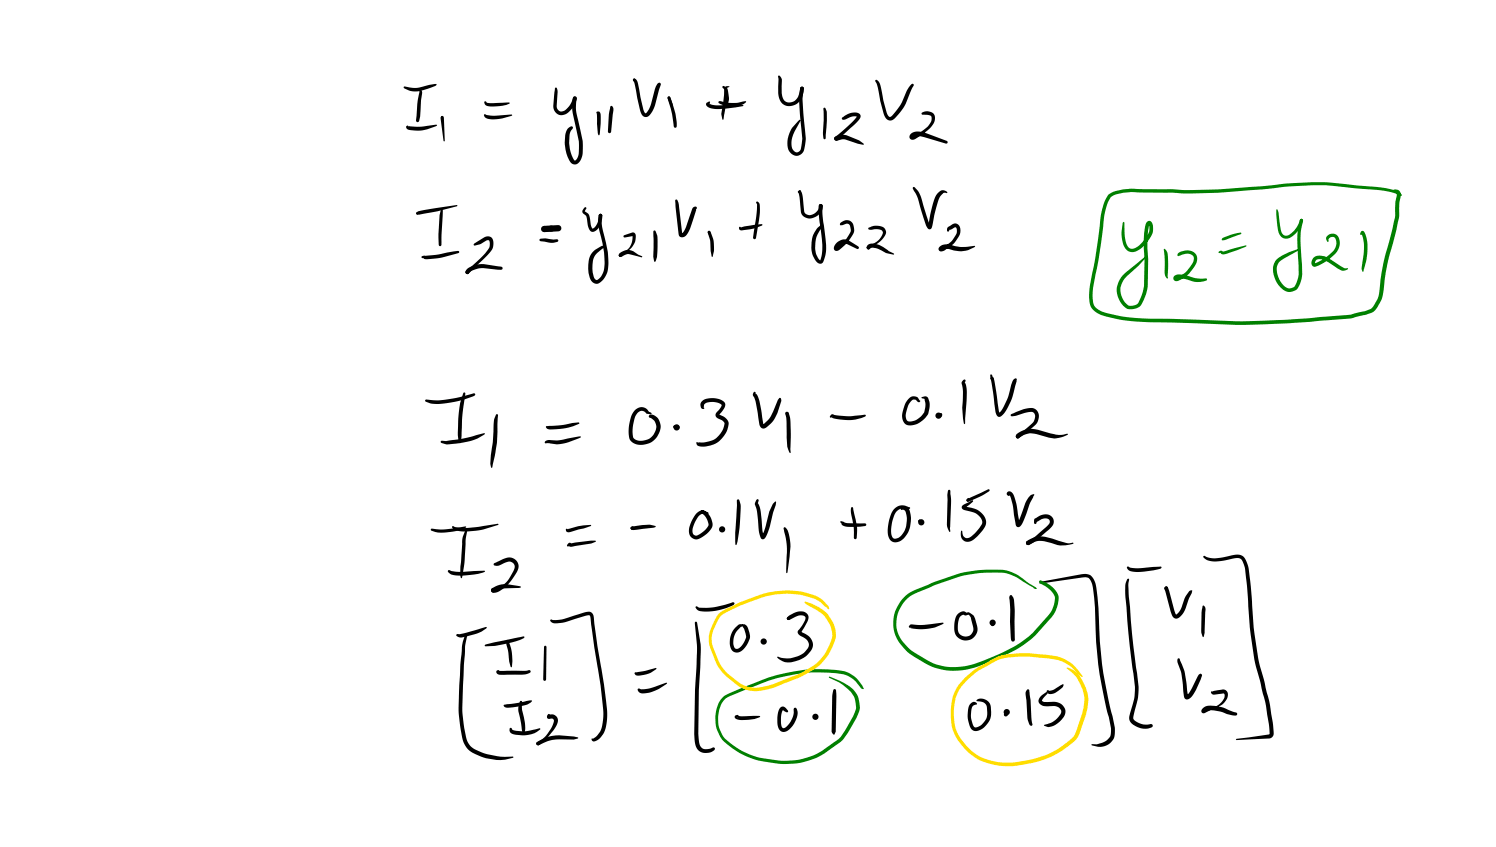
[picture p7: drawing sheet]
<svg xmlns="http://www.w3.org/2000/svg" width="449mm" height="254mm" viewBox="0 0 449 254" stroke-linecap="round" stroke-linejoin="round" font-family="sans-serif">
<g fill="#000">
<path d="M121.1 26l3.9 .4 3.8-.9 2-.3 .2 .2-.4 .4-1.6 .6a8.8 8.8 0 0 1-6.3 .7l-1.4-.6zM121.9 37.8l.5-.1 .1 .4 .1-.3 3.4 .2 4.9-.6 .2 .2-3 1.2a7.4 7.4 0 0 1-6.2-.3zM125.6 26.7a1.05 1.05 0 0 1 1 .9l-.4 5.1a6.5 6.5 0 0 1-.6 3.8h-.7l-.1-.3 .4-5.4 .6-3.2zM132.3 34.9l.3-.1 .4 .2-.1 .5-.6-.2zM132.3 34.9h.6l.2 .4 .3 7-.2 .1-.2-.1-.9-6.9zM145.2 34.3l2.6 .4 5.7-.4 .2 .2-3.1 1a6.2 6.2 0 0 1-5.2-.4zM145.3 30.4l.3-.1 .5 .5 1 .1 5.6-.2 .2 .2-.1 .2a10.2 10.2 0 0 1-7 .5l-.4-.5zM166.5 26.3l.3-.1a2.25 2.25 0 0 1 .4 2.2l-.2 3.4a1.59 1.59 0 0 0 1.1 1.6 1.59 1.59 0 0 0 1.9-.8 8.2 8.2 0 0 0 2.1-3.6l.7 .1 .2 .5a6.4 6.4 0 0 1-4.4 4.9 2.56 2.56 0 0 1-2.6-2.8zM172.1 29l.3-.1 .4 .2 .2 .5a12 12 0 0 0 .4 6.3l1.4 6.3v3.4a3.4 3.4 0 0 1-2.4 3.7l-.8-.2a4.2 4.2 0 0 1-1.7-3.1 9.5 9.5 0 0 1 .2-7.1 1.66 1.66 0 0 1 1.7-.9l.1 .3-1 1.6a11.6 11.6 0 0 0 1.2 7.9l.4 .3a2.72 2.72 0 0 0 1.1-2.2v-3.5l-1.3-6.2a12 12 0 0 1-.2-7.2zM179 33.5l.2-.1a.83 .83 0 0 1 1 1.1v2.6l-.3 2.9-.2 .6-.4-.6-.2-2.9-.1-2.9 .2-.1-.3-.3zM183.1 31.8a.87 .87 0 0 1 .9 1.3l-.7 6.4-.5 .5-.3-.2-.2-.4 .3-5.1zM189.9 23.8l.6-.1-.1 .6h-.5z"/>
<path d="M190.1 23.6l.4 .1 .1 .2-.2 .4-.4-.1-.1-.3zM190 23.7h.6l.6 .9 1.8 8.3 .4 .9 .3 .2a4.6 4.6 0 0 0 1.6-2.9l1.4-5.2 .6-.9 .4-.2 .5 .5-1.7 6.2a5 5 0 0 1-2.6 3.6 1.87 1.87 0 0 1-1.9-2l-1.7-8.1-.5-1.1zM200.4 29l.2-.1 .5 .4a22.3 22.3 0 0 1 1.9 8.6l-.5 .4-.4-.4-.5-3.7-1.3-4.7zM200.4 29l.2-.1 .4 .3 .8 2.1-.1 .3-.3 .1-.3-.2-.9-2.1zM211.9 30.8l.9-.4 .2 .3-.3 .8 .1-.4a5.7 5.7 0 0 0 4.1 .4h5.9l.2 .1a32.9 32.9 0 0 1-8.3 1.1l-1.5-.2-1.1-.6a.77 .77 0 0 1-.2-1.1zM215.6 30.4l4.3 .5 1.3-.1 2.4-.5 .2 .2-.7 .7-1.2 .5-2.5 .3-1.8-.3-1.6-.5-.4-.3zM216.7 25.9a1.57 1.57 0 0 1 1.7 1.6l.2 2.5-.7 2.5-.3-.5 .1-2.5-.3-2.1-.2-.6-.6-.7zM217.6 26l1.2-.1-.7 .5v.3a44.3 44.3 0 0 1-1.1 9.1l-.2 .2-.1-.2a6.6 6.6 0 0 1 .1-4.4l.5-4.8zM233.5 22.7l.5 .1a2.13 2.13 0 0 1 .5 2v3.1a2.38 2.38 0 0 0 2.5 2.8 3.8 3.8 0 0 0 3-4.2l.6-.5a1.49 1.49 0 0 1 .3 2.1 4 4 0 0 1-6.4 2.8l-.7-1.2-.3-1.5zM240.2 26.1h.8l.1 .6a22.3 22.3 0 0 0 0 8.4l.6 6.4-.3 2.3a2.75 2.75 0 0 1-2.3 2.9 3 3 0 0 1-2.9-3.1l.3-2.9a9.1 9.1 0 0 1 3.3-4.7l.1-.1 .2 .3-1.6 2.8a6.1 6.1 0 0 0-.7 5.8l.2 .3a1.21 1.21 0 0 0 1.3 .6 1.21 1.21 0 0 0 .9-1.1l.5-3-.8-7.5a19 19 0 0 1 .3-8zM247.1 32.4l.2-.1 .3 .2a6 6 0 0 1 .4 3.9l-.3 5-.4 .4-.3-.3-.1-1.1zM252.6 35.3l1.7-1.1a2.7 2.7 0 0 1 3.8 .5l-.2 .8-1.1 1.4-5.6 5.2-.4 .1-.4-.2-.1-.8 4.2-3.5 2.6-2.9v.2h-1.5l-2.7 .9-.3-.1z"/>
<path d="M262.6 24a1.68 1.68 0 0 1 1.5 1.5l1.8 8.2 .6 1.1 .6 .3a9.6 9.6 0 0 0 3.1-3.8 18.8 18.8 0 0 1 2.8-5.6l.7-.6 .4 .4-2.4 5.6a11.1 11.1 0 0 1-4.4 5 2.17 2.17 0 0 1-2.3-2.2l-1-3.6-.7-4.2-.8-1.9zM276.5 33.8a2.41 2.41 0 0 1 3.9 1.4 4.7 4.7 0 0 1-2.1 3.9 12.3 12.3 0 0 1-4.4 2.8 1.09 1.09 0 0 1-1.1-1.1 1.09 1.09 0 0 1 1-1.1 4.7 4.7 0 0 1 3.7 .1l6.5 2.4 .3 .5-.2 .3-.4 .1-7.6-2.2-1.2-.1-.8 .4-.2-.5a8 8 0 0 0 4.2-2.6 2.93 2.93 0 0 0 1.2-3.2l-1-.4-1.5-.1-.3-.1zM239.4 57.3l.7-.2-.2 .6v-.6l.4 .3 .3 .6 .6 5.5a2.07 2.07 0 0 0 3.5 .2 2.11 2.11 0 0 0 .9-1.8l.2-.6 .4-.1a1.43 1.43 0 0 1 .2 2.2 3.6 3.6 0 0 1-5.8 1l-.4-.8-.4-4.4-.1-1.2-.4-.4zM250.4 41.1l1.9-.6 1.6 .1 3.8 1.5 1.5 1.1-.2 .2-1.7-.3-4.1-1.3-2.4 .4-.4-.2-.2-.4zM273.9 56.1l.5 .1 .5 .6a10.1 10.1 0 0 1 2.1 4.8l1.7 5.6 .4 .6-.7 .1 1-5.2a7.9 7.9 0 0 1 2.6-5.4 1.65 1.65 0 0 1 2.2 .4l-.2 .2h-1a5.1 5.1 0 0 0-1.7 2.6l-1.6 7.2a.87 .87 0 0 1-.7 1.1 .87 .87 0 0 1-1-.8l-2.7-8.6-1.5-2.9zM125 63.7l.5-.4 3.8-.7 7.7-1.1 .2 .2a49.1 49.1 0 0 1-9.7 2.3l-2.3 .3-.4-.3zM125 63.8h.5v.4h-.6zM126.5 76.9l4.7-.5 6.2-1.2 .4 .4-.3 .3-6.6 1.6-3.3 .2-1.1-.4zM132.3 62.9h.4l.1 .2-.4 10.3-.4 .4-.4-.4-.1-3.1 .4-5.8zM142.2 73l3.1-1.9a1.77 1.77 0 0 1 2.1 .1 1.77 1.77 0 0 1 .6 1.9l-.3 1.6-1.3 1.6-5.8 5.8-.4 .1-.4-.2-.1-.7 5.8-5.3a3.5 3.5 0 0 0 1.4-3.5l-.2-.4-.6-.1-2.1 1.3-1.6 .4-.4-.4zM161.9 71.7l1.7-.2 2.4 .3 1.1-.1 .4 .4-.4 .4a5.2 5.2 0 0 1-3.2 .1l-2-.4zM162.7 68.5l.7-.1 .1 .4-.4 .3-.3-.1z"/>
<path d="M162.8 68.4l.3-.1 .4 .3-.2-.3 2.5 .1 .4 .4a2.84 2.84 0 0 1-2.6 .6l-.8-.3zM175.3 62.2l.3-.1a.75 .75 0 0 1-.2 1.2l1.3 1.1 .5 3.1 .5 1.1a4.1 4.1 0 0 0 1.9-3.9l.1 .2v-.6l.4-.2a1.09 1.09 0 0 1 .5 1.6 3.8 3.8 0 0 1-3 3.8 2.14 2.14 0 0 1-1.3-2l-.5-2.8-.5-.4a1.15 1.15 0 0 1-.6-1.1 1.15 1.15 0 0 1 .6-1zM179.8 64.2l.7 .1 .2 .3-.3 .5-.7-.1-.1-.4zM179.8 64.2l.7 .1 .1 .3-.1 2 .3 2.5a29.2 29.2 0 0 1 1.7 9.4 6.1 6.1 0 0 1-3.4 6.6 2.21 2.21 0 0 1-2.1-1.5 8.3 8.3 0 0 1 .7-7.9l2.3-1.7 .7-.3 .3 .1-.1 .6-1.7 1.4a5.3 5.3 0 0 0-1.5 4.8l.4 2.5 .4 .6 .5 .3a4.9 4.9 0 0 0 2.4-5 30 30 0 0 0-1.4-9.1l-.6-3.3 .1-1.8zM186 75.9l1.5-.8a2.97 2.97 0 0 1 2.5 .3l2.7 1.6-.3 .2-4-1-2.3 .9-.4-.2-.1-.3zM185.7 76.2l.4-.2 .4 .2v.7l-.4 .2-.4-.2zM187.1 70.7l2.6-1a1.09 1.09 0 0 1 1 1.7 6.3 6.3 0 0 1-3.4 4.7l-1.2 1-.4-.2-.1-.3 .1-.4 .5-.2a5.2 5.2 0 0 0 2.8-2.1 5.5 5.5 0 0 0 .7-3.3l.2 .2-2.5 .4-.3-.1zM196.1 69.2l.2-.1 .4 .3a13.4 13.4 0 0 1 .5 6.5l-.1 1.2-.7 1.5-.4-1.6zM202.6 59.9h.5l.5 1.3 1.1 9-.1-.3a2.72 2.72 0 0 0 1.3-2l1.7-5.2 .4-.6 .6-.2 .5 .4-2 6a3.4 3.4 0 0 1-2.3 2.9l-.8-.2-.4-.6-1-8.3zM212.4 69.3l.3-.1 .4 .3v.9l-.2 .1-.4-.2-.2-.6zM212.4 69.3l.3-.1 .4 .3 .9 2.3a9.9 9.9 0 0 1-.4 5.3 11.5 11.5 0 0 1-.6-4.8l-.7-2.5zM221.7 68.1l.3-.1 .4 .4-.1-.2 .8-.3 3.1-.5 2.3-.2 .2 .2-2.2 1-3.9 .7-.8-.2z"/>
<path d="M226.9 60.5h.4l.5 .7 .1 2.6-1.1 7.5-.5 .5-.4-.5 1.1-8 .1-2zM245.8 61.3h.7l.3 .5-.2 .4h-.8l-.2-.4zM245.9 61.3h.7l.2 .5-.1 3 1.1 8.6a8.6 8.6 0 0 1-1.3 5.6l-.7 .1-.6-.3a6.1 6.1 0 0 1-1.8-4.4 7.2 7.2 0 0 1 2.8-6.8l.4 .3a9.6 9.6 0 0 0-1.9 7.9l.6 1.5 .7 .8a11.4 11.4 0 0 0 .7-4.7l-1.1-9v-2.7zM252.1 66.8l.9-.5a2.18 2.18 0 0 1 3.2 2.2v.5a11.2 11.2 0 0 1-4.4 5.9 .99 .99 0 0 1-1.5 .1 .99 .99 0 0 1 .1-1.5 3.7 3.7 0 0 1 2.7-1.7l1.5 .3 2.9 1.8 .2 .4-.2 .3-.4 .1-3.7-1.7-1.3 .5-.7 1-.4-.4a8.9 8.9 0 0 0 4.2-4.9l-.2-1.4-.4-.6-.7-.1-1.4 .4 .1-.2-.3 .3-.4-.3zM260.3 73.5l.6-.4a4.8 4.8 0 0 1 4 1l1.7 1.2 1.5 .7 .1 .2-.2 .2a10.7 10.7 0 0 1-4.6-1.8l-1.9-.3-1 .5a.74 .74 0 0 1-.2-1.3zM260.5 68.3l1.5-.5a3.1 3.1 0 0 1 3.6 1.1 2.25 2.25 0 0 1-.9 2.8l-1 .9-2.9 2.1-.7-.1-.1-.3 .2-.5a6.3 6.3 0 0 0 4.6-3.8l-.2-.8-.5-.3-1.1-.2-1.6 .2a.63 .63 0 0 1-.9-.6zM284.3 68.1l1.5-.9a1.75 1.75 0 0 1 1.9 .4 1.75 1.75 0 0 1 .4 1.9 8.9 8.9 0 0 1-5.2 5.8 .87 .87 0 0 1-1.4-.4 .87 .87 0 0 1 .7-1.2 3.7 3.7 0 0 1 3-.3 13.5 13.5 0 0 0 7.1 .3l.2 .2a8 8 0 0 1-8 .8h-1.2l-.6 .3a.59 .59 0 0 0-.4-.9h.5a7.2 7.2 0 0 0 4.1-4.1l.1-1.1-.3-.7-1.9 .7-.4 .6-.3-.3zM140.2 80.6l.5-.4a9.1 9.1 0 0 1 4.4-1l5.2 .8 .5 .4-.5 .5-6.5-.4-2.3 .7-1.3 1a.87 .87 0 0 1-.6-.8 .87 .87 0 0 1 .6-.8zM127.6 119.9l.2-.1a24.8 24.8 0 0 0 11.4-1l2.9-.9 .4 .1 .1 .3-.3 .4-.5 .2a31.6 31.6 0 0 1-7.7 2l-2.8 .3-1.9-.2-1.8-.6zM139.1 117.7l.4 .1 .1 .2-1 8.5a19 19 0 0 1-.6 6.4 8.4 8.4 0 0 1-.6-4.7l.5-6.8zM226.1 117.5l.5 .1 .1 .6v-.1l.4 .3 .6 1.6 1.4 7.3h-.2l2.2-2.4 2.6-5.5h.5l.2 .8a17.1 17.1 0 0 1-2.3 5.7 4.8 4.8 0 0 1-3.3 2.6l-.6-.3-.4-.8-1.1-6.9-.9-2zM289 113.9l.3-.1 .3 .4-.2 .6 .4 .8 .2 1.9-.5 9.5-.2 .2a19.4 19.4 0 0 1-.5-7.8v-2.5l-.4-2z"/>
<path d="M297.1 112.3l.5 .2 .4 1-.5 .4-.4-.3zM297.2 113.2a.75 .75 0 0 1 1 .8l1.4 9.3 .3 .7-.3-.1 .8-.8 .8-1.4 1-2.2 .6-2.1a6 6 0 0 1 1.3-3.7l.6-.3 .2 .1v.9a26.2 26.2 0 0 1-2.4 7.4 4.6 4.6 0 0 1-3 3.2l-.5-.5-.4-1.1-1.5-9.9zM132.3 132.3l1.6-.1a42.5 42.5 0 0 0 9-1.7l2.4-.6 .2 .2-2.2 1.4a27.1 27.1 0 0 1-9.6 1.7l-1.5-.5zM148.9 124.2l.4 .1 .1 .2-.3 8.1-.7 4.1-.9 3.6a6 6 0 0 1-.1-4.8l.4-2.9 .2-4.2a7.7 7.7 0 0 1 .7-4zM163.5 132.3l.9-.3 2.7 .1 6.3-1.2 .7-.1 .2 .2-3.8 1.6-2.8 .6-4-.2-.3-.4zM163.8 127.8l4.9-.3 4.7-.8 .4 .2a3.7 3.7 0 0 1-2.6 1.1 15.8 15.8 0 0 1-7.2 .5l-.3-.4zM190.4 123.1a2.39 2.39 0 0 1 4.2 .5l-.5 .5-.8-.7a1.84 1.84 0 0 0-2.7 1.4 8.7 8.7 0 0 0-.4 6.7 4.4 4.4 0 0 0 5.9-1.3l.4-.8a2.94 2.94 0 0 0-1.2-4l-.6-.2a.76 .76 0 0 1 .3-.8 .76 .76 0 0 1 .9 0 4.1 4.1 0 0 1 1.3 6.5 5.5 5.5 0 0 1-8 1.3 9.2 9.2 0 0 1 .2-7.6zM193.8 123.3l.3-.1 1.2 .5 .1 .5-1.5-.3zM202.1 127.7l1.2-.2 .4 .2 .2 .4a1.05 1.05 0 0 1-1 .6 1.05 1.05 0 0 1-.9-.7zM202.1 127.7l.3-.2 .7 .3 .3 .3-.1 .3h-1.1l-.2-.4zM210.6 120.3a5.5 5.5 0 0 1 6.9 .6 3.5 3.5 0 0 1-1.7 3.4h-.1a3.4 3.4 0 0 1 2.8 3 7.4 7.4 0 0 1-9.3 6.3l-.1-.1a.45 .45 0 0 1-.3-.6 .45 .45 0 0 1 .7-.2h.1a6.6 6.6 0 0 0 7.7-5.8v-.1a3.7 3.7 0 0 0-2.2-1.5l-.4-.6v-.6l1.5-1.9 .2-.8a4.2 4.2 0 0 0-5.2 0l-.1 .6h-.2l.4 .4-.1 .2h-.6l-.4-.4-.1-.9zM235.8 123.6h.6v1.3a.71 .71 0 0 1-.8-.9z"/>
<path d="M235.7 123.6l.4-.1a2.15 2.15 0 0 1 .9 2.2l.2 10-.2 .2-.2-.2a9.3 9.3 0 0 1-.8-5.5l-.1-4.4-.3-1.8zM249.3 124.4l.4-.2 .5 .2a21.8 21.8 0 0 0 6.2 .3l3-.4 .3 .3a9.7 9.7 0 0 1-4.3 1.4 14.3 14.3 0 0 1-5.9-.8l-.1-.1 .3-.1-.5 .3-.3-.3zM272.6 119.6a1.89 1.89 0 0 1 2.9-.1l.3 .5h-.2l.5 .3a.55 .55 0 0 1-.5 .3 .55 .55 0 0 1-.5-.3l-.4-.4a1.14 1.14 0 0 0-1.5 .5 8.4 8.4 0 0 0-1.5 4.5v.4a1.21 1.21 0 0 0 1.8 1.1l1.9-.8 1.8-1.9 .4-1.9-.2-2.1-1.1-.4 1.2-.5 .7 .3a4.5 4.5 0 0 1 .6 3.5l-.4 1.6-.8 1a5.1 5.1 0 0 1-6.1 1.9 4 4 0 0 1-.5-4.4l.6-1.8zM281.2 124.4l1-.6 .4 .5-.1 .6-.5 .2-.8-.2zM303.2 124.3l3.7-1.6a3.8 3.8 0 0 1 3.8 .1 3.3 3.3 0 0 1-.9 5.3l-4.3 3.3-.6-.1-.2-.4 .2-.4 .5-.2-.3 .1a16.2 16.2 0 0 0 5.2-4.5 1.71 1.71 0 0 0-.4-2.2l-1.7-.1-4.7 1.3-.3-.1zM305 130.2a7.1 7.1 0 0 1 4.6-1.6l7.1 1.7 1.6 .1 1.9-.4 .1 .2-1.8 .9a6.4 6.4 0 0 1-3.8 .1l-5.3-1.2a6 6 0 0 0-3.5 1.2v-.5l-.2 .6-.4 .2a.75 .75 0 0 1-.6-.6 .75 .75 0 0 1 .3-.7zM304.9 130.5l.4-.2 .4 .1 .2 .5-.2 .4-.4 .2-.4-.1-.2-.5zM129.3 158.6l3.6 .2 6.8-1 .2 .2-2.4 1.1-4 .6a7.6 7.6 0 0 1-4.2-.7zM135.7 157.8l.2-.1a8.3 8.3 0 0 0 4.7 .6l8.7-1.2 .3 .1-4 1.4a15.5 15.5 0 0 1-9.4 .2l-.5-.5zM139.6 159l.3-.2 .3 .3-.5 2.6-.4 7.3-.9 4.4a5.2 5.2 0 0 1-.2-4.1l.5-7.7zM169.8 158.6l.6 .2 .4-.3a20.1 20.1 0 0 1 6.3-1.1l.3 .2-.2 .2-6.1 1.7a.82 .82 0 0 1-1 0 .82 .82 0 0 1-.3-.9zM189.3 158.1l.5-.2a15.5 15.5 0 0 1 6.6-.2l.3 .2-.7 .4-6 .7-.7-.2-.2-.4z"/>
<path d="M189.3 158l.5-.2 .2 .1 .1 .2-.2 .6h-.6zM208.9 154a2.02 2.02 0 0 1 2.8-.6l.8 .3-.1 .5-1.8-.1a6.3 6.3 0 0 0-2.7 6l.3 .3a1.02 1.02 0 0 0 1.3 0 6.3 6.3 0 0 0 3-3v-.1a4.9 4.9 0 0 0-1.7-3.2l-.6-.3a.62 .62 0 0 1 .3-.7 .62 .62 0 0 1 .7 0 4.9 4.9 0 0 1 2.5 4.7 7.2 7.2 0 0 1-5.1 4 2.66 2.66 0 0 1-1.7-4l.7-1.8zM221.1 149.8l.3-.1 .4 .4a9 9 0 0 1 .3 4.8l-.5 4.9-.4 2.6-.4 1.1-.2-.2-.1-3.6zM226.9 149.9l.3-.2 .4 .3-.3 1.1v-.3l.5 1 .4 1.5 .5 5.8 .5 1.7-.7-.1 1.3-3.3a13.1 13.1 0 0 1 2.7-6.9h.3l-.1 1-.8 2.2-.8 3.5a7.7 7.7 0 0 1-2 4.5 1.05 1.05 0 0 1-1.2-1.3l-.8-6.9-.7-2.3zM235.1 158.2l.3-.1a3.8 3.8 0 0 1 1.4 3.2l.3 2.8-.7 6.5-.4 1.3-.2-.2 .2-6.1a24.4 24.4 0 0 0-.9-7zM252.1 156.4l1.1 .2 .1 .6-.1-.6 1 .3h5.3l.4 .4-.4 .5-1.5 .1-4.6-.1a.94 .94 0 0 1-.9-1.1l.1 .4-.6-.6zM255.4 152.1h.4l.5 2.3a15 15 0 0 1 .7 6.9l-.5 .4-.4-.4a19 19 0 0 0-.7-6.7l-.2-1.4zM268.2 152.6a3.7 3.7 0 0 1 4.5-.5l.2 .1a.91 .91 0 0 1-1.3 .5 2.65 2.65 0 0 0-3.4 2 8 8 0 0 0-.5 6.5l.2 .2a1.93 1.93 0 0 0 2.5-.8l1-1.5a8.3 8.3 0 0 0 .2-5.6l-.3-.5-1.1-.2a1.46 1.46 0 0 1 1.6-.8 1.46 1.46 0 0 1 1.1 1.3 8.7 8.7 0 0 1-.9 7 3.5 3.5 0 0 1-4.6 2 4.6 4.6 0 0 1-1-4.8l.8-3.1zM275.7 155.9l.4 .1v.6l-.5-.1zM275.6 156h.6l.1 .6-.7-.1zM275.6 156h.5l.5 .7-.1 .3-.3 .1-.6-.5zM284.5 147h.5l.1 .2 .2 2.5-.4 8.8 .2 .9-.2 .1-.7-1.3-.2-.9 .2-8.9z"/>
<path d="M290 149.8l6.5-3.1 .4 .3a22.6 22.6 0 0 1-6.4 3.4l-.5-.1zM290 149.8l.5-.1 .1 .6-.5 .1zM290.1 149.5l.3-.2 .3 .3-.2 .7-.2 .1-.4-.3zM288.7 151.6l2.9-1.6 .3 .3-.1 .2-2.4 1.8v-.5l2.9 .7a4.2 4.2 0 0 1 3.1 5.5l-1.1 1.5a5.9 5.9 0 0 1-4 3 2.21 2.21 0 0 1-1.8-3.4l.7 1.9a1.43 1.43 0 0 0 2 0l2.5-2.6a2.38 2.38 0 0 0-.4-4l-1.2-.7-2.4-.6a.95 .95 0 0 1-1-.4 .95 .95 0 0 1 0-1.1zM302.2 147.6a1.37 1.37 0 0 1 2 1.2l.7 2.6 1 5.7-.4-.2h-.4l1.3-2.7a12.3 12.3 0 0 1 2.7-5.7l.9-.3a.64 .64 0 0 1-.1 .9 23.6 23.6 0 0 0-2.6 6.3l-.9 1.9a.89 .89 0 0 1-.9 .8 .89 .89 0 0 1-.8-.8l-.6-2.9a10.3 10.3 0 0 0-1.4-6l.1-.3v.5a.62 .62 0 0 1-.7-.2 .62 .62 0 0 1 0-.7zM310.3 155.5l1.5-.8a2.68 2.68 0 0 1 4.3 1.7 3.7 3.7 0 0 1-2.1 2.9l-4.3 3.5-1.1 .6-.7-.1-.2-.5 .2-.4 2.2-1.2 3.2-2.7a2.67 2.67 0 0 0 1.6-2.1 1.57 1.57 0 0 0-2.5-.7l-1.2 .7h-.5l.4-.2-.3 .9-.3 .1-.3-.4zM134.4 171l.3-.1a9.3 9.3 0 0 0 4.5 .6l6.1-.4 .2 .2a18.4 18.4 0 0 1-7 1.3l-2.5-.2a2.25 2.25 0 0 1-1.7-1.1zM147.5 176.5a6.8 6.8 0 0 1 4.6-1.3l3.6 .6 .6 .2-.6 .3-5.1 .2-2.7 1.2-.4-.2-.2-.5zM148.1 169l2.5-1.2a3 3 0 0 1 5 2.1 12.6 12.6 0 0 1-6.6 7.7l-.9 .2-.6-.3-.2-.5 .2-.4 .4-.2 .5 .1-.2-.1a5.1 5.1 0 0 0 4.6-3l1.2-2.1a1.81 1.81 0 0 0-.1-2.5 1.81 1.81 0 0 0-2.5 0l-1.8 .8a1.45 1.45 0 0 1-1.6-.4zM170.5 162.9a.55 .55 0 0 1 .9 .2l-.2-.1 6-.9h1.4l.2 .2-1.4 .7-6.1 1-.5-.1-.3-.5 .5 .1-.6 .4-.3-.1-.1-.2zM302.9 178.6h.6l.6 1 .3 3.1v9.2l-.1 .4-.4 .1-.4-.1-.3-.9-.2-5v-3.6l-.3-3.6zM307.9 162.4a7.2 7.2 0 0 1 3.9-1.5 31.1 31.1 0 0 1 7.9 1.9l1 .1 1.1-.2 .2 .2-.1 .2a10.2 10.2 0 0 1-6.6-.3l-2-.5-1.9-.1-2.6 1.1 .2-.3-.6 .5-.5-.2-.2-.5z"/>
<path d="M307.9 162.4l.5-.2 .4 .1 .2 .5-.2 .5-.4 .2-.4-.2-.3-.5zM311.9 174.5l12.5-2.3a3.2 3.2 0 0 1 4.2 2.8l.9 7.2 .4 10.2 .7 6.7 1.8 10.5 2 8.6a4.6 4.6 0 0 1-5.2 5.7l-1.9-.6 .2-.2 1.5 .1a4.8 4.8 0 0 0 4.1-2.8l.1-2-.6-3.4a140.1 140.1 0 0 1-3.2-15.8l-.6-6.8-.4-10.2-.5-5.7a4.9 4.9 0 0 0-1.4-3.2l-1.9-.1-12.6 1.8-.3-.2zM338.1 170l.2-.1a5.2 5.2 0 0 0 3.7 .5l6.1-.5 .3 .3-.7 .5-2.8 .5a9.8 9.8 0 0 1-6.4-.2l-.4-.6zM338.1 173.7l.5-.1a22 22 0 0 0 .1 6.5l.3 1.9a212.5 212.5 0 0 0 2.1 19.9l.4 4.7a40 40 0 0 1-1.6 8.7l.1 .3a5 5 0 0 0 5.1 1.5l.5 .2 .2 .3a2.72 2.72 0 0 1-3.3 .9 4.3 4.3 0 0 1-3.7-2.6v-1.4l1.4-5 .2-2.9a381.2 381.2 0 0 1-2.9-29.5l.1-2zM349.4 176l.4-.1 .4 .1-.3 .1 .3 .1v.5l-.8 .1-.1-.4zM349.6 176.3v.2l.1-.3h.5v.5l-.5 .1zM349.5 176h.7l.1 .6 .1-.3 1.8 6.7 .6 1.3a4.6 4.6 0 0 0 1.8-2.8 8.1 8.1 0 0 1 2.4-4.4l.5-.1 .2 .2-1.9 4.7a4.1 4.1 0 0 1-3.2 3.6 2.35 2.35 0 0 1-1.5-2.2l-1.8-6.7zM361 166.8l.2-.1a8.2 8.2 0 0 0 6.6 .2l2.4-.5a3 3 0 0 1 3.9 2.5l.4 1.6 .5 3.8 1 13.9 1.4 9.3 3.4 13 1 6.1 .3 3.3a1.5 1.5 0 0 1-1.3 1.6l-9.9 .4-.2-.1 .2-.2 9.7-1.4 .2-.2-.1-2.5-1.2-7-3.3-12.9-1.3-9.3-.8-12.4-.6-4.9a4.5 4.5 0 0 0-1.6-3.5l-.9-.2a25.4 25.4 0 0 1-7.7 1l-1.7-.6-.6-.5zM136.9 190.2l2.7-.4 6-1.8h.3v.4a13.8 13.8 0 0 1-6.6 2.6 2.05 2.05 0 0 1-2.5-.5zM139.5 190.4l.3-.3 .4 .4-.7 3.3-.8 18.4a37.4 37.4 0 0 0 1.5 10.1 5.9 5.9 0 0 0 4.1 3.2l1.8 .7a20.4 20.4 0 0 0 7.8 .7l.1 .2-.1 .1a13.6 13.6 0 0 1-9.3-.2 8.2 8.2 0 0 1-5.2-3.6 33.2 33.2 0 0 1-1.8-11.2l.5-13 .5-5.7zM145.6 193.3l11.4-2.5 .3 .3a8 8 0 0 1-3.9 1.6l-5 1-2.8 .1-.2-.2zM152.1 192h.5a18.3 18.3 0 0 1 1.1 6.3l-.1 1.7-.2 .1a7.5 7.5 0 0 1-.8-3.6l-.7-3.5z"/>
<path d="M163.3 193.7h.5l.1 .3-.1 9.8-.4 .4-.5-.4zM165.1 185.8l.7 .1a10.8 10.8 0 0 0 4.5-.7l5.1-1.6a1.91 1.91 0 0 1 2.1 .2 1.91 1.91 0 0 1 .7 2l1 8.1a158.3 158.3 0 0 1 2.9 20.1v.5a8.5 8.5 0 0 1-3.1 7.6l-.3 .1a.69 .69 0 0 1-.9 .1 .69 .69 0 0 1-.2-.9l.3 .2 .8-.6a8.3 8.3 0 0 0 2.3-6.6v-.4a165.4 165.4 0 0 0-2.7-19.9l-1.2-9-.3-.6h-.6a43.9 43.9 0 0 1-9.3 2.4h-1a1.03 1.03 0 0 1-.8-1.1zM208.5 186.5l.3-.1 .3 .3 1.1 7.6-.6 12.6-.1 13.2a5.8 5.8 0 0 0 .9 4.1 2.99 2.99 0 0 0 3.6-.1l.5 .5-.2 .4a3.5 3.5 0 0 1-4.1 .5 3.5 3.5 0 0 1-1.9-3.6l.2-15 .6-12zM208.7 181.9l.2-.1 .9 .4a20.7 20.7 0 0 0 7.7-.8l2.3-.8 .4 .1 .1 .3-.2 .4-2.3 1a12.4 12.4 0 0 1-8.6 .5l-.5-.6zM220.7 188.1l.9-.8 .7-.1a.33 .33 0 0 1 .4 .3 .33 .33 0 0 1-.2 .4l-1.1 .9a4.2 4.2 0 0 0-.7 5.7 1.87 1.87 0 0 0 2.1-1.3l1-2.3-.6-2.3-.4-.7-.5-.3a1.19 1.19 0 0 1 1.3-.3 1.19 1.19 0 0 1 .8 1.1l.6 2.4-.6 1.9a4.8 4.8 0 0 1-3.2 3 2.28 2.28 0 0 1-2.3-2.8 6.3 6.3 0 0 1 1.8-4.8zM236.3 184.9l1.8-1a2.95 2.95 0 0 1 4.3 .7l.1 .3a9.3 9.3 0 0 1-2.2 4.8v-.3l.2 .2a4.6 4.6 0 0 1 3.3 3.4v.9a7.6 7.6 0 0 1-9 4.4l-1.6-1.1 .1-.3a7.5 7.5 0 0 0 9.2-3 2.49 2.49 0 0 0-1.7-2.9l-.5-.2a1.18 1.18 0 0 1-1-.9 1.18 1.18 0 0 1 .5-1.2l1.6-2.5a1.07 1.07 0 0 0 0-1.3 1.07 1.07 0 0 0-1.3-.4l-1.1 .3-2.4 1.1-.5-.1-.1-.3 .5-.5zM236.2 185.1l.3-.2 .3 .1v.8h-.7zM273 187.4l.5-.2 3.4 .2 6-.7 .2 .2-.2 .2a10.3 10.3 0 0 1-4.5 1.4l-2.3 .2-2.7-.3-.5-.2 .4-.1-.6 .1-.1-.3zM287.2 184.2a1.75 1.75 0 0 1 2.6-.5h.9v.5l-1 .4-.7-.3a2.22 2.22 0 0 0-1.6 2.6 3.3 3.3 0 0 0 .7 3.5 2.34 2.34 0 0 0 2.5 .3 2.34 2.34 0 0 0 1.4-2.1l-.7-3.3-.8-1.1v-.4h.4l1.2 .9 1 3.1a3.5 3.5 0 0 1-3.1 4.3 3.6 3.6 0 0 1-3.8-4.7l.4-2zM297.4 186.6h.6l.3 .6-.2 .4-.3 .2-.5-.3zM353.3 197.5h.5l1.5 3.8 1.1 7.4-.5-.2 1.2-1.4 2.2-4.4a.81 .81 0 0 1 1.1-.5l.2 .3-.4 1.2-2.4 4.8a1.58 1.58 0 0 1-2.5 .9l-.9-7.3-1.2-3.5zM360.8 181.6a1.08 1.08 0 0 1 .8 1.6l-.3 6.5-.4 1.4-.6-1.3v-.6l.1-5.5z"/>
<path d="M149 201.2l.7-.2 .1 .3-.2 .4 .2-.5h7.6l1.4-.3 .4 .5-.3 .4-1.4 .4-7.6 .1a.91 .91 0 0 1-.9-1.1zM151.1 211.4l7.8-1.4 .7 .2a9.2 9.2 0 0 1-6 1.9 2.79 2.79 0 0 1-2.3-.2l-.3-.3zM153 218.3h.4l.3 .5 .3 .2a12 12 0 0 0 6.7-.3l1.2-.3 .2 .2a8.8 8.8 0 0 1-7.6 1.7 1.47 1.47 0 0 1-1.6-1.7zM156 210.2l.5 .1 .2 .2-.1 2 .2 1.4a11.4 11.4 0 0 1 .4 6.3l-.2 .2-.2-.4-1.3-6.8v-1.3zM164.2 214.5l1-.2a1.98 1.98 0 0 1 2 1 1.98 1.98 0 0 1-.3 2.2 19.8 19.8 0 0 1-5 5.8l-.5 .2-.4-.1-.1-.4 .1-.3 .5-.3a10.1 10.1 0 0 0 4.5-5.6l.2-.6-.2-.5-.4-.2-1.4-.1-.2-.5zM164.4 214.2h.5l.4 .7-.2 .5-.4 .2-.6-.5zM190.4 201.7l3.1-.5 3.3-.9 .1 .2-2.1 1.4-1.8 .5-1.9 .2a.71 .71 0 0 1-.7-.9zM191.3 206.6l.3-.2 .8 .3a12.3 12.3 0 0 0 4.8-1l2.6-1 .3 .2-2.5 1.7a7 7 0 0 1-5.8 1.1l-.6-.8zM220.5 214.6l.9-.1 .1 .2-.3 .5 .2-.3-.2-.3 1.3 .2 5.1-.1 .4 .2a8.6 8.6 0 0 1-5.2 1 1.99 1.99 0 0 1-2.4-.9zM234.1 212.2l.5-.3h.6l1.2 1.4-.3 .3-1.2-.7a3.6 3.6 0 0 0-.6 2.8v1a1.55 1.55 0 0 0 .6 1.7l.8-.3a6.9 6.9 0 0 0 2.4-4.3l-.1-1.1 .5-.5a2.39 2.39 0 0 1 .5 3 6.6 6.6 0 0 1-3.2 4.1 1.9 1.9 0 0 1-2.6-2 7.1 7.1 0 0 1 .9-5.1zM244.4 215h.6v.5l-.5 .1zM244.4 214.6a.53 .53 0 0 1 .8 .5 .53 .53 0 0 1-.8 .5l.1-.7-.2 .3z"/>
<path d="M250.1 206.7h.6l.1 .3 .1 1.7-.2 10.7-.5 1-.8-1 .2-10.7zM291.1 211.1a1.17 1.17 0 0 1 2-.1l-.1 .2-.9 .3a1.71 1.71 0 0 0-.8 1.7 7.2 7.2 0 0 0 .9 4.8l.4 .1a4.3 4.3 0 0 0 3.5-3.8l-.1-2.2a2.43 2.43 0 0 0-2.9-1.8l-.2-.3a2.79 2.79 0 0 1 4.3 2l.1 1.6a5.9 5.9 0 0 1-3.8 5.5 2.05 2.05 0 0 1-2.8-1.9 7.4 7.4 0 0 1 .4-6.1zM301.8 213.3h.5v1.1a.62 .62 0 0 1-1 .3 .62 .62 0 0 1 .2-1l.3 .4a.29 .29 0 0 0-.2-.4 .29 .29 0 0 0-.4 .2zM308.1 206.8h.6l.1 .3 .3 2.9 .3 5.3 .3 2-.4 .4-.5-.5-.6-2-.6-7.3zM312.2 208.7l1.6-1.1h.4v.4l-1.7 2.1 .7 .4h2.7a3.1 3.1 0 0 1 3 1.3 3.1 3.1 0 0 1 .1 3.3 5.9 5.9 0 0 1-4.7 2.9l-1.2-.5a7.5 7.5 0 0 0 5.1-3.6 1.91 1.91 0 0 0-2.3-2.2l-1.1 .1a2.53 2.53 0 0 1-3.3-1.5l.2-.8zM314 207.1l.3-.2 .5 .3 .9-.2 3.1-1.8 .2 .2a5.1 5.1 0 0 1-4 2.7h-.3a.84 .84 0 0 1-.7-1zM363.3 207.4l2.9-.5a1.68 1.68 0 0 1 2 .6 1.68 1.68 0 0 1-.2 2.1 6 6 0 0 1-4 2.9l-2 1a.89 .89 0 0 1-1.5 .1 .89 .89 0 0 1 .5-1.4l.8-.4a10.7 10.7 0 0 1 6.6 1.1l2.6 .9v.7h-1.5l-3-1-2.3-.5h-1.9l-.8 .5v-.4l-.4-.2a7.8 7.8 0 0 0 5.1-2.1 2.56 2.56 0 0 0 1.1-2.6l-.4-.3-3 .4-.5-.3zM161.1 222.6l.8-.6a11.3 11.3 0 0 1 5.9-1.5l4.3 .4 1.4 .4-1.4 .5a20.8 20.8 0 0 0-7.1 .2l-3.6 1.5-.4-.1-.1-.4zM161 222.6h.7l.2 .4-.1 .4h-.8l-.1-.4z"/>
<circle cx="240.6" cy="26.5" r=".56"/>
<circle cx="250.9" cy="41.6" r=".62"/>
<circle cx="125.2" cy="64" r=".34"/>
<circle cx="260.5" cy="74.3" r=".54"/>
<circle cx="140.2" cy="81.6" r=".56"/>
<circle cx="297.6" cy="113.5" r=".45"/>
<circle cx="189.6" cy="158.4" r=".45"/>
<circle cx="147.9" cy="177" r=".67"/>
<circle cx="349.8" cy="176.4" r=".55"/>
<circle cx="236.5" cy="185.5" r=".45"/>
</g>
<g fill="#000">
<path d="M163.2 67.7l2.1-.1a.94 .94 0 0 1 1 .9 .94 .94 0 0 1-.9 1l-2.1 .1z" fill-rule="evenodd"/>
<path d="M164.7 67.9l.6-.3 2.1-.1a.94 .94 0 0 1 1 .9 .94 .94 0 0 1-.9 1l-2.2 .1a.94 .94 0 0 1-.8-.6 .94 .94 0 0 1 .2-1z" fill-rule="evenodd"/>
<path d="M216.3 158.3l.3-.1 .4 .2-.5 .5-.3-.3z" fill-rule="evenodd"/>
<path d="M216.3 158.3l.3-.1 .6 .3-.6 .5-.3-.1z" fill-rule="evenodd"/>
<path d="M229.3 192l.5 .4-.4 .5-.4-.2z" fill-rule="evenodd"/>
<circle cx="163.2" cy="68.7" r=".94"/>
<circle cx="203" cy="128.2" r=".94"/>
<circle cx="281.5" cy="124.6" r=".94"/>
<circle cx="216.6" cy="158.7" r=".94"/>
<circle cx="216.7" cy="158.6" r=".37"/>
<circle cx="276.3" cy="156.6" r=".94"/>
<circle cx="229.1" cy="192.4" r=".94"/>
<circle cx="229.1" cy="192.3" r=".4"/>
<circle cx="229.3" cy="192.4" r=".48"/>
<circle cx="297.7" cy="186.7" r=".94"/>
<circle cx="244.6" cy="215" r=".94"/>
<circle cx="302" cy="213.5" r=".94"/>
</g>
<g fill="#008000">
<path d="M271.3 179l1.4-1.2a82.3 82.3 0 0 1 17.4-6.3 38.6 38.6 0 0 1 12.4-.3l2.6 1.2 5.8 4-.2 .2-5.5-3.3a11.1 11.1 0 0 0-6.8-1.6 39.8 39.8 0 0 0-16.3 3.2l-7.7 3.1a9.8 9.8 0 0 0-1.5 16.7 24.7 24.7 0 0 0 10.9 5.2 21.4 21.4 0 0 0 11.1-1.8l6.6-2.8a31.1 31.1 0 0 0 8.3-5.5l4.8-5.4a8 8 0 0 0 1.8-5.5 6.3 6.3 0 0 0-2.8-3.1l-1.7-.9-.3-.4 .2-.3 .4-.2a8.6 8.6 0 0 1 5.1 4.1l.1 .3a7.5 7.5 0 0 1-2 6.7 33.2 33.2 0 0 1-8.5 8.4 51.3 51.3 0 0 1-18.8 7.6 18.9 18.9 0 0 1-13.3-3.8 12 12 0 0 1-6.9-10.6 11.1 11.1 0 0 1 3.4-7.7z"/>
<path d="M310.6 176.4l.1-.1 .2 .2-.2 .1z"/>
<path d="M310 176.2l.9 .3-.3 .1z"/>
<path d="M216.9 209l1.7-1 3.8-1.7 8.1-3.1 2.6-.8a45.5 45.5 0 0 1 17.5-1.5l2 .3a8.6 8.6 0 0 1 4.8 2.7l1.7 2.6-.2 .2-.7-.4-1.4-1.8a7.8 7.8 0 0 0-4.3-2.4l-1.9-.2a42.2 42.2 0 0 0-14.6 .8l-5.2 1.3-11.4 4.6a6.3 6.3 0 0 0-4 6.3 9.1 9.1 0 0 0 4.8 8.8 23.3 23.3 0 0 0 12.6 4.3 20.7 20.7 0 0 0 16-4.4l3.3-2.5a37.2 37.2 0 0 0 4.4-7.7l.3-1a6.6 6.6 0 0 0-2.5-5.8 17.7 17.7 0 0 0-5.7-3.5l.2-.2a18.3 18.3 0 0 1 7.5 4.3 7.4 7.4 0 0 1 .6 8.1 20.1 20.1 0 0 1-4.3 6.8 29.6 29.6 0 0 1-9.7 5.9 26.5 26.5 0 0 1-14.5 .3 21.4 21.4 0 0 1-12.4-7.4 10.4 10.4 0 0 1 .9-11.9z"/>
<path d="M336.8 66.8l.2-.3 .3 .3v2.8a6.5 6.5 0 0 0 1.4 4.7 1.74 1.74 0 0 0 2 0 9.2 9.2 0 0 0 4.1-5.5l-.3-1.5h.4l-.5 1.5-.2 2.9 .2 6-.1 8.1a11.8 11.8 0 0 1-2.6 6.3 3.7 3.7 0 0 1-5.5-1.3 6.4 6.4 0 0 1 1.2-8.9l6.2-5 .3 .1-2.4 2.7-3.4 3a5.5 5.5 0 0 0 .7 9 2.63 2.63 0 0 0 2.7-1.1l1.1-2.6 .6-2.2 .1-8.1-.2-6.1 .4-3.6a1.31 1.31 0 0 1 .4-1.4 1.31 1.31 0 0 1 1.4-.1 4.8 4.8 0 0 1-1 5.8 6.1 6.1 0 0 1-5.3 3.2 3.3 3.3 0 0 1-2.3-3.1l-.3-2.6z"/>
<path d="M349.1 74.8l.2-.2a3.2 3.2 0 0 1 1.1 3v5.8l-.2 .2-.6-.8-.2-.7v-4.4z"/>
<path d="M353.4 76a3.7 3.7 0 0 1 5.6 .9 4.8 4.8 0 0 1-1.7 4.4 8.7 8.7 0 0 1-4.2 3 .98 .98 0 0 1-1.2-.9 .98 .98 0 0 1 1.1-1 10.8 10.8 0 0 1 5.5 1l3.2 .1 .3 .1v.4a6.8 6.8 0 0 1-5.9-.2l-2.2-.4-.9 .2-.1-.4h.2a8.5 8.5 0 0 0 5-5.4 1.83 1.83 0 0 0-2.6-1.6l-2 .6-.3-.3z"/>
<path d="M366.6 71.5l3.7-1.4 1.8-.4 .2 .2-.1 .3-4.7 1.8-.9 .1-.2-.3z"/>
<path d="M365.6 75.4l.7-.2 .5 .3 6.9-1.9 .2 .1a9.7 9.7 0 0 1-4.4 1.9l-2.1 .6a.7 .7 0 0 1-.8 .2 .7 .7 0 0 1-.4-.6l-.6 .1z"/>
<path d="M390.1 65.7l.6 .1 .2 .3a25.2 25.2 0 0 0-.6 10.7l.3 5.4a5.6 5.6 0 0 1-2.3 5 3.7 3.7 0 0 1-4.9-1.8 6.2 6.2 0 0 1-.7-7.4l.4-.4a19.8 19.8 0 0 1 6.6-3l.1 .3-5.5 3.2a3.7 3.7 0 0 0-1 4.7l.4 .8a4.2 4.2 0 0 0 3.1 2.9l1.4-.5a9 9 0 0 0 1.3-3.8l-.4-9.8a20.1 20.1 0 0 1 .8-6.4z"/>
<path d="M390 65.8l.4-.2 .4 .2-.1 .6-.3 .2-.4-.2z"/>
<path d="M383 62.7l.5 .9 .6 5a1.84 1.84 0 0 0 1.7 2.1 7 7 0 0 0 4.3-5l.6 .1 .1 .5a7.5 7.5 0 0 1-4.8 5.3 2.64 2.64 0 0 1-2.7-2.9l-.5-4.5v-1.3z"/>
<path d="M398.1 70.7a2.21 2.21 0 0 1 2.6-.4 2.21 2.21 0 0 1 1.2 2.4 5.7 5.7 0 0 1-3 4.8l-3.5 2.2a1.28 1.28 0 0 1-1.8-.1 1.28 1.28 0 0 1 0-1.8 2.09 2.09 0 0 1 2.1-1.1l1.7 .2a13.4 13.4 0 0 1 4.5 2.8l1.3 .7h1l.2 .2-.8 .5h-1.1l-5.5-3.2-1.9-.1-.5 .5-.1 .8-.2-.1a13.9 13.9 0 0 0 5.8-3.9 2.63 2.63 0 0 0-.1-4h-.8l-.5 .4-.4 1.1-.5-1z"/>
<path d="M408.3 69.4l.6-.1a7.5 7.5 0 0 1 1.3 6.1l-.4 2.9-1 3.3-.4-1.1 .3-2.4a12.8 12.8 0 0 0-.3-8l.4-.1-.6 .5-.2-.1z"/>
<path d="M332.5 58.3a14.6 14.6 0 0 1 6.9-1.7l11.9 .1 4.4 .3a296.8 296.8 0 0 0 29.2-1.9l8.4-.4 4.1-.1 15.6 1.5 2.8 .4 2.9 .7 1.7 1.1 .1 .2-.3 .2a20 20 0 0 0-8.4-1.9l-5.1-.3a91.7 91.7 0 0 0-28 .3l-13.2 1-7.7 .2-6.5-.2-13.3-.1a9.6 9.6 0 0 0-4.8 1.4h.1a16.2 16.2 0 0 0-2.4 8.8l-1.4 9.9-1.6 8.4a8.1 8.1 0 0 0 .6 5.8l1.1 .9a39.7 39.7 0 0 0 16.5 2.7l24.8 .8a378 378 0 0 0 34.5-2.1l4-1 1.9-.7 .9-1.2 1.3-2.6a80.7 80.7 0 0 1 2.4-13.5l2.2-9a8 8 0 0 0 .4-3.8v-1.8l.5-2.2-.1-.5-.9-.5-.1-.3 .1-.3 .4-.1a1.55 1.55 0 0 1 1.8 1.8l-.5 2.2v1.7a8.8 8.8 0 0 1-.4 4.1l-1.4 6a75.7 75.7 0 0 0-3.2 16.1l-.4 1.3-1 1.8a4.7 4.7 0 0 1-4 2.7l-4.3 1a383.7 383.7 0 0 1-34.1 1.9l-24.8-.7a42.6 42.6 0 0 1-16.8-2.7 4.8 4.8 0 0 1-2.6-5.4l.2-2.8 1.6-8.2 1.4-10.7a16.2 16.2 0 0 1 2.6-8.6z"/>
</g>
<g fill="#fd0">
<path d="M215.6 184a50.3 50.3 0 0 1 17.4-6.7 20.2 20.2 0 0 1 13.6 2.5l1.9 1.9 .2 .9-.2 .1-.5-.5-.4-.2a10.4 10.4 0 0 0-6.6-3.4 26.4 26.4 0 0 0-16.1 1.9l-6.3 2.8a5.8 5.8 0 0 0-3.9 4.1l-.7 1.6a7.9 7.9 0 0 0 .5 6.8 13.2 13.2 0 0 0 4.3 6.6l3 2.3a9.5 9.5 0 0 0 8.7 .9l8.6-3.3a17.5 17.5 0 0 0 8.3-6.2l2-4.2a5.7 5.7 0 0 0-.7-5 9.5 9.5 0 0 0-5.6-5l-1.6-1-.2-.3 .2-.2a14.4 14.4 0 0 1 6.3 3.3l.5 .5a9.6 9.6 0 0 1 2.4 6.7l-.1 .7a15.7 15.7 0 0 1-3.4 6.4 20.1 20.1 0 0 1-7.9 5.4l-4.2 1.6a16.5 16.5 0 0 1-10.9 1.9l-.8-.2a16.3 16.3 0 0 1-5.2-3.6l-.5-.4a15.1 15.1 0 0 1-4.3-7.4 8.5 8.5 0 0 1 .1-7.3l1.3-2.8z"/>
<path d="M289.3 203.4l3.4-2.8 2.9-1.6a13.2 13.2 0 0 1 7.3-2.9 46.5 46.5 0 0 1 14.3 .8 11.3 11.3 0 0 1 6.8 4.9l.8 1-.2 .2-1.2-.8a11.9 11.9 0 0 0-9.8-4.8 40.6 40.6 0 0 0-11.5-.2l-2.9 .8-4.8 2.6a16.3 16.3 0 0 0-7.9 9.2 14.3 14.3 0 0 0 1.9 12 16.1 16.1 0 0 0 16.3 6.8 27.2 27.2 0 0 0 15.9-6.4 6.8 6.8 0 0 0 2.8-4.7 21.3 21.3 0 0 0 1.9-8.2 11.8 11.8 0 0 0-5.3-8.9l.1-.2a7.2 7.2 0 0 1 4.7 4.2 11.2 11.2 0 0 1 1 9.9l-1.5 4.3a8.6 8.6 0 0 1-4.6 5.7 30.1 30.1 0 0 1-22 4.9 16 16 0 0 1-12.4-12.5 15 15 0 0 1 2.5-11.6z"/>
</g>
</svg>
